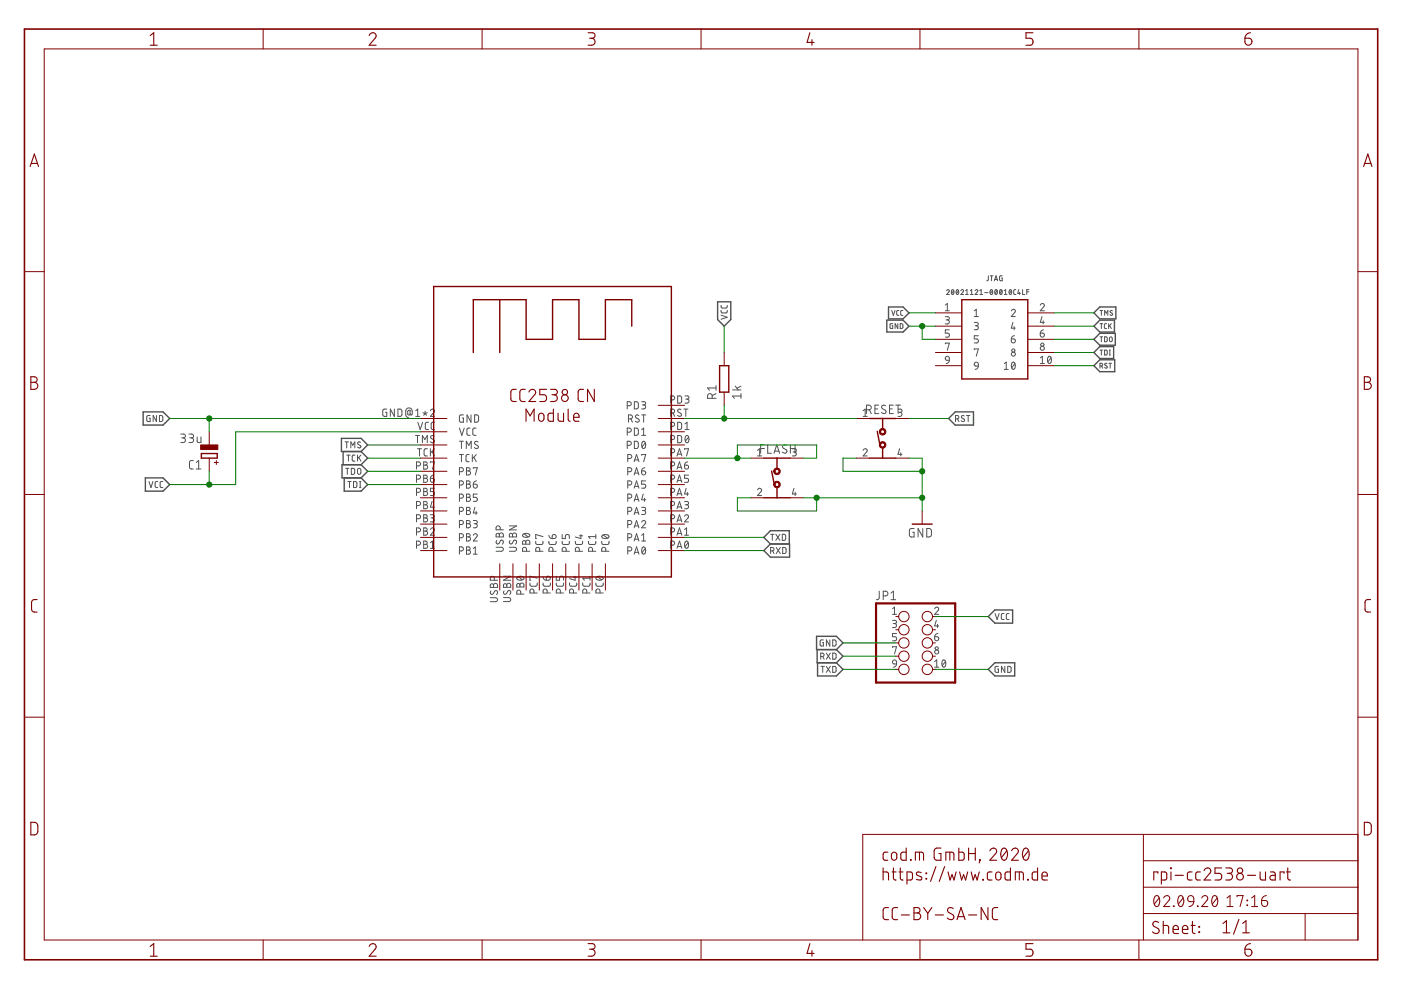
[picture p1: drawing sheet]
<svg xmlns="http://www.w3.org/2000/svg" width="297mm" height="210mm" viewBox="0 0 297 210" stroke-linecap="round" stroke-linejoin="round" font-family="sans-serif">
<g fill="none" stroke="#505050" stroke-width=".21">
<path d="M209.5 58.5v.8l-.3 .2M210 58.5h.5M210.2 58.5v1M210.8 59.5l.4-1 .3 1M210.9 59.3h.5M212.5 58.5l-.5 .1-.1 .7 .1 .2h.5v-.6h-.2M152.9 65.8v.4l.3 .2 .8-.1 .2-.5M152.9 64.7v.5l.3 .1h.8l.2-.6M152.9 66.8l1.3 .5-1.3 .4M189.1 65.8l.3 1.1 .4-1.1M189.3 68.6l-.6 .1 .1 .9 .5 .1v-.6h-.2M190.4 68.6v1.1l-.6-1.1v1.1"/>
<path d="M190.6 65.8h-.4l-.1 .3 .1 .6 .4 .2M190.9 68.6l.5 .2v.7l-.2 .1-.3 .1zM191.4 65.8h-.3l-.1 .3v.6l.4 .2M200.4 67.1l.7 .1 .2 .2-.2 .4h-.5M200.4 64.7l.5-.4v1.6M200.4 65.9h.9M200.4 72.9v-.2h.9l-.4 1.6M200.6 75.7l.3-.2 .2 .2 .2 .7-.8-.1-.1-.3zM200.7 61.6a.28 .28 0 0 1 .4-.2 .28 .28 0 0 1 .1 .5l-.5 .5h.6M200.9 67.8a.43 .43 0 0 1 .4 .5 .43 .43 0 0 1-.4 .4h-.5M201.3 69.9h-.9v.7h.5a.43 .43 0 0 1 .4 .5 .43 .43 0 0 1-.4 .4h-.5M201.3 76.4l-.2 .4-.5 .3"/>
<path d="M201.8 61.5l.1-.1a.52 .52 0 0 1 .4 .5 .52 .52 0 0 1-.4 .5l-.2-.5zM202.2 61.6l-.4 .6M202.8 61.5l.1-.1a.52 .52 0 0 1 .4 .5 .52 .52 0 0 1-.4 .5l-.2-.5zM203.2 61.6l-.4 .6M203.7 61.6a.29 .29 0 0 1 .4-.2 .29 .29 0 0 1 .1 .5l-.5 .5h.6M204.7 62.4h.6M204.7 61.6l.3-.2v1M205.7 62.4h.6M205.7 61.6l.3-.2v1M206.6 68.4h.6l.2 .2-.2 .4-.5 .1M206.6 65.9l.4-.3v1.5M206.6 67.1h.8"/>
<path d="M206.6 74.1v-.1h.8l-.4 1.5M206.7 76.9l.3-.1 .3 .1 .1 .7-.7-.1-.1-.3zM206.7 61.6a.28 .28 0 0 1 .4-.2 .28 .28 0 0 1 .1 .5l-.5 .5h.6M207 69.1a.42 .42 0 0 1 .4 .4 .42 .42 0 0 1-.4 .4h-.4M207.4 71.2h-.8v.7h.5a.43 .43 0 0 1 .3 .4 .43 .43 0 0 1-.3 .4h-.5M207.4 77.6l-.3 .6-.4 .1M207.8 62.4h.5M207.8 61.6l.2-.2v1M208.8 62h.7M210 61.5l.1-.1a.52 .52 0 0 1 .4 .5 .52 .52 0 0 1-.4 .5l-.2-.5zM210.4 61.6l-.4 .6M211 61.5l.1-.1a.52 .52 0 0 1 .4 .5 .52 .52 0 0 1-.4 .5l-.2-.5z"/>
<path d="M211.4 61.6l-.4 .6M212 61.5l.1-.1a.52 .52 0 0 1 .4 .5 .52 .52 0 0 1-.4 .5l-.2-.5zM212.4 61.6l-.4 .6M212.9 62.4h.6M212.9 61.6l.3-.2v1M212.9 77.1l.4-.3v1.5M212.9 78.3h.9M214.1 61.4a.52 .52 0 0 1 .4 .5 .52 .52 0 0 1-.4 .5 .74 .74 0 0 1 0-1zM214.4 65.9a.42 .42 0 0 1 .6-.3 .42 .42 0 0 1 .1 .7l-.7 .8h.9M214.4 71.9h.5a.43 .43 0 0 1 .4 .4 .43 .43 0 0 1-.5 .4 .43 .43 0 0 1-.4-.4zM214.4 61.6l-.4 .6M214.6 76.9l.2-.1a.92 .92 0 0 1 0 1.5 1 1 0 0 1-.2-1.4z"/>
<path d="M214.8 68.4l-.4 1.2h.9M215 69.2v.7M215.1 71.2l-.4 .1-.3 .6M215.2 77.1l-.7 .9M215.4 61.4h-.3l-.2 .2 .1 .7 .4 .1M216 61.4l-.2 .8h.5M216.2 62v.4M216.8 61.4v1h.5M217.7 61.9h.4M218.1 61.4h-.4v1M220.6 64.7a.43 .43 0 0 1 .6-.3 .43 .43 0 0 1 .1 .6l-.7 .9h.8M220.6 70.6h.5a.43 .43 0 0 1 .3 .5 .43 .43 0 0 1-.4 .4 .43 .43 0 0 1-.4-.4z"/>
<path d="M220.6 75.9l.4-.4v1.6M220.6 77.1h.8M220.9 67.1l-.3 1.2h.8M221.2 68v.7M221.3 69.9l-.6 .3-.1 .4M222.3 75.6l.2-.1a.92 .92 0 0 1 0 1.6 .96 .96 0 0 1-.2-1.5zM222.8 75.9l-.6 .8M233.2 77.6l.5-.1 .1-.3-.2-.2h-.4v1.1M233.2 65.8h.6M233.2 68.6h.6M233.2 71.4h.6M233.2 74.2h.6"/>
<path d="M233.5 65.8v1.1M233.5 68.6v1.1M233.5 71.4v1.1M233.5 74.2v1.1M233.6 77.6l.2 .5M234.2 71.4h.4l.1 .2 .1 .6-.2 .2-.4 .1zM234.2 74.2l.5 .2 .1 .6-.2 .2-.4 .1zM234.2 66.9v-1.1l.3 .6 .4-.6v1.1M234.6 68.6l-.3 .1-.2 .2 .1 .7 .4 .1M234.7 77.1l-.4-.1-.1 .3 .5 .3a.28 .28 0 0 1-.1 .5 .28 .28 0 0 1-.4-.2M235.1 68.6v1.1M235.1 77h.6"/>
<path d="M235.2 74.2h.2M235.2 75.3h.2M235.3 69l.3 .7M235.3 74.2v1.1M235.3 71.5h.4l.1 .2v.5l-.2 .3-.4-.3zM235.4 77v1.1M235.6 68.6l-.5 .7M235.9 65.9l-.4-.1-.1 .3 .4 .3a.28 .28 0 0 1-.1 .5 .28 .28 0 0 1-.4-.2M31.8 88.1l-.6 .1-.1 .9 .2 .3h.5v-.7h-.2M33.2 88.1v1.3l-.7-1.3v1.3M33.8 88.1h.5l.2 .2v.9l-.3 .2h-.4zM38.3 92h.6a.4 .4 0 0 1 .4 .4 .4 .4 0 0 1-.4 .4h-.4"/>
<path d="M38.8 92.8a.5 .5 0 0 1 .5 .5 .5 .5 0 0 1-.5 .5h-.5M40 92h.6a.4 .4 0 0 1 .4 .4 .4 .4 0 0 1-.4 .4h-.4M40.6 92.8a.5 .5 0 0 1 .5 .5 .5 .5 0 0 1-.5 .5h-.6M41 97.6l-.6 .1-.2 .3v1.2l.2 .2h.6M41.6 99.4h1M41.6 98l.5-.4v1.8M41.8 92.6v1l.3 .2h.5v-1.2M73.2 93.7h.7M73.3 99.3h.7M73.5 93.7v1.3M73.5 96.5h.7M73.6 99.3v1.3"/>
<path d="M73.9 96.5v1.3M74.4 95v-1.3l.4 .7 .4-.7v1.3M74.5 99.3h.5l.2 .2v.9l-.2 .1-.5 .1zM75.2 96.5h-.4l-.1 .3v.8l.5 .2M75.8 96.5v1.3M75.9 99.4h.5l.1 .8a.36 .36 0 0 1-.3 .4 .36 .36 0 0 1-.4-.4zM76.1 97l.4 .8M76.4 93.8l-.4-.1-.2 .3 .6 .4a.32 .32 0 0 1 0 .5 .32 .32 0 0 1-.5 0l-.1-.1M76.5 96.5l-.7 .8M82 86.7l-.6 .1-.2 .2v1.1l.2 .1 .6 .1v-.9h-.3M83.6 86.7v1.6l-.8-1.6v1.6M84.4 86.7l.6 .1 .2 .2v1l-.2 .2-.6 .1z"/>
<path d="M86.5 87.1l.5-.1v.8l-.2 .2-.3-.1zM87 87.8l.2 .2 .2-.2a1.09 1.09 0 0 0-.3-1.2l-.6-.1-.4 .5-.1 1.1 .6 .4M88.1 92.3h.8M88.1 88.3h.9M88.1 87.1l.5-.4v1.6M88.3 98.8h.4a.42 .42 0 0 0 .5-.4 .42 .42 0 0 0-.5-.5h-.4v1.6M88.5 95.1h.9M88.5 92.3v1.6M88.6 89.5l.5 1.6 .5-1.6M88.9 95.1v1.6M89.6 93.9v-1.6l.5 .9 .5-.9v1.6M89.7 87.5l.4 .2"/>
<path d="M89.8 97.9l.7 .2 .1 .3-.3 .2a.42 .42 0 0 1 .4 .4 .42 .42 0 0 1-.4 .5h-.5zM89.8 98.6h.5M90.1 87.2v.5M90.1 87.7l.3 .4M90.1 87.7l-.3 .4M90.6 87.5l-.5 .2M90.6 95.1l-.5 .1-.2 .3 .1 1.1 .6 .1M90.8 89.5l-.4 .1-.2 .3v1l.2 .2h.4M91.2 87.1a.43 .43 0 0 1 .7-.4 .43 .43 0 0 1 .1 .7l-.8 .9h.9M91.2 98.1v-.2h.9l-.4 1.6M91.2 95.1v1.6M91.6 95.7l.5 1"/>
<path d="M92 92.5a.39 .39 0 0 0-.6-.1 .39 .39 0 0 0 .1 .6l.4 .2a.39 .39 0 0 1 .1 .6 .39 .39 0 0 1-.6 0l-.2-.1M92.1 89.5l-.5 .1-.2 .3 .1 1 .1 .2h.5M92.1 95.1l-.9 1M97.4 96.4h.9M97.4 93.6h.9M97.4 90.8l.5 1.5 .5-1.5M97.8 93.6v1.5M97.8 96.4v1.5M98.3 88h-.7l-.2 .2 .1 1.2 .8 .1v-.9h-.3M98.9 95.1v-1.5l.5 .8 .5-.8v1.5M98.9 99.2l.7 .1v.4l-.3 .1a.43 .43 0 0 1 .5 .5 .43 .43 0 0 1-.5 .4h-.4zM98.9 99.8h.4"/>
<path d="M99.5 96.4h-.5l-.2 .3v1l.2 .2h.5M99.7 90.8h-.5l-.2 .3v1l.2 .2h.5M99.9 88v1.5l-.9-1.5v1.5M100.1 96.4v1.5M100.4 99.3v-.1h.8l-.4 1.5M100.5 97l.5 .9M100.6 88h.6l.3 .2v1l-.3 .3h-.6zM100.9 90.8h-.4l-.3 .3 .1 1 .2 .2h.4M101 96.4l-.9 .9M101.3 93.7a.39 .39 0 0 0-.5-.1 .39 .39 0 0 0 0 .6l.5 .3a.42 .42 0 0 1-.1 .6 .42 .42 0 0 1-.6-.2M133 94.4h.4a.43 .43 0 0 0 .5-.4 .43 .43 0 0 0-.5-.4h-.4v1.5M133 91.6h.4a.43 .43 0 0 0 .5-.4 .43 .43 0 0 0-.5-.4h-.4v1.5"/>
<path d="M133 86h.4a.42 .42 0 0 0 .5-.4 .42 .42 0 0 0-.5-.4h-.4v1.5M133.1 97.2h.4a.42 .42 0 0 0 .5-.4 .42 .42 0 0 0-.5-.4h-.4v1.5M133.2 88.8h.5a.42 .42 0 0 0 .4-.4 .42 .42 0 0 0-.4-.4h-.5v1.5M133.8 88.8l.3 .7M134.5 97.9l.5-1.5 .5 1.5M134.5 93.6h.6l.2 .2v.9l-.2 .4h-.6zM134.5 90.8h.6l.2 .2v.9l-.2 .4h-.6zM134.5 85.2h.6l.2 .2v.9l-.2 .4h-.6zM134.6 97.5h.7M135.4 88.1l-.5-.1-.2 .3 .1 .2 .6 .4a.42 .42 0 0 1-.1 .6 .42 .42 0 0 1-.6-.2M136 99.8h.5a.43 .43 0 0 1 .4 .5 .43 .43 0 0 1-.5 .4 .43 .43 0 0 1-.4-.4zM136 85.2h.7l.2 .2-.2 .4-.5 .1"/>
<path d="M136 91.1l.5-.3v1.5M136 96.5v-.1h.9l-.4 1.5M136 92.3h.9M136 88h.9M136.2 93.7l.3-.1a.89 .89 0 0 1 0 1.5 1 1 0 0 1-.3-1.4zM136.5 85.9a.42 .42 0 0 1 .4 .4 .42 .42 0 0 1-.4 .4h-.5M136.5 88v1.5M136.7 99.2l-.5 .2-.2 .4M136.8 93.9l-.7 .9M142.2 98.8h.4a.42 .42 0 0 0 .4-.4 .42 .42 0 0 0-.4-.5h-.4v1.6M142.2 96h.4a.42 .42 0 0 0 .4-.4 .42 .42 0 0 0-.4-.5h-.4v1.6M142.2 93.2h.4a.43 .43 0 0 0 .4-.4 .43 .43 0 0 0-.4-.5h-.4v1.6"/>
<path d="M142.2 90.4h.4a.42 .42 0 0 0 .4-.4 .42 .42 0 0 0-.4-.5h-.4v1.6M142.2 87.6h.4a.42 .42 0 0 0 .4-.4 .42 .42 0 0 0-.4-.5h-.4v1.6M142.2 84.8h.4a.42 .42 0 0 0 .4-.4 .42 .42 0 0 0-.4-.5h-.4v1.6M142.7 87.6l.3 .7M143.5 99.5l.6-1.6 .5 1.6M143.5 96.7l.6-1.6 .5 1.6M143.7 99.1h.7M143.7 96.3h.7M143.7 92.3l.6 .1 .2 .2v1l-.2 .2-.6 .1zM143.7 89.5l.6 .1 .2 .2v1l-.2 .2-.6 .1zM143.7 83.9l.6 .1 .2 .2v1l-.2 .2-.6 .1zM144.4 86.9l-.5-.1-.2 .3 .1 .3 .5 .2a.39 .39 0 0 1 .1 .6 .39 .39 0 0 1-.6 0l-.2-.1"/>
<path d="M145 86.7h.9M145.1 98.6h.5a.43 .43 0 0 1 .4 .5 .43 .43 0 0 1-.5 .4 .43 .43 0 0 1-.4-.5zM145.1 95.3v-.2h.9l-.4 1.6M145.2 83.9l.7 .1 .2 .2-.2 .4h-.5M145.2 91.1h.9M145.2 89.9l.5-.4v1.6M145.4 86.7v1.6M145.4 92.4l.3-.1a.92 .92 0 0 1 0 1.6 .96 .96 0 0 1-.3-1.5zM145.7 84.6a.42 .42 0 0 1 .4 .4 .42 .42 0 0 1-.4 .5h-.5M145.8 97.9l-.4 .2-.3 .5M146 92.7l-.7 .8M151 84.5v-.5a.5 .5 0 0 0-.5-.5 .5 .5 0 0 0-.5 .5v.5h1.8"/>
<path d="M151.8 83.5l-.8 .4M151.8 82.3h-1.8l.4 .4M151.8 81.7v1M155.3 82.7h1.8M155.9 81.9l.6 .8M157.1 84h-1.8l.4 .5M157.1 83.5v1M157.1 81.9l-.8 .4M160.6 96.7h.9M160.6 95.5l.5-.4v1.6M161.3 95.1h.8M162.1 94.3h-.8v1.8"/>
<path d="M162.8 94.3v1.8h.8M164.1 96.1l.6-1.8 .6 1.8M164.3 95.7h.8M166.8 94.4a.45 .45 0 0 0-.7-.1 .45 .45 0 0 0-.1 .7l.7 .4a.45 .45 0 0 1 0 .6 .45 .45 0 0 1-.7 0l-.1-.2M167.6 95.1h1M167.6 94.3v1.8M168 95.1l.7 .1 .1 .2-.1 .4h-.5M168.4 95.8a.42 .42 0 0 1 .4 .4 .42 .42 0 0 1-.4 .5h-.4M168.6 94.3v1.8M183 95.5a.42 .42 0 0 1 .6-.3 .42 .42 0 0 1 .1 .6l-.7 .9h.9M183 88.3h.9M183 87.1l.4-.4v1.6"/>
<path d="M183.7 86.9h.5a.5 .5 0 0 0 .5-.5 .5 .5 0 0 0-.5-.5h-.5v1.8M184.3 86.9l.4 .8M185.5 86.7h.6M186.3 85.9h-.8v1.8h.8M187.8 86.1a.45 .45 0 0 0-.7-.1 .45 .45 0 0 0 0 .7l.6 .3a.42 .42 0 0 1 .1 .5 .42 .42 0 0 1-.6 .2l-.3-.3M188.6 86.7h.6M189.4 85.9h-.8v1.8h.8M189.9 85.9h1M190.4 86.7l.7 .1 .1 .2-.1 .4h-.5M190.4 85.9v1.8M190.7 95.1l-.3 1.2h.8M190.8 87.4a.43 .43 0 0 1 .4 .5 .43 .43 0 0 1-.4 .4h-.4"/>
<path d="M191 96v.7M202.6 88.8h.3a.36 .36 0 0 0 .4-.3 .36 .36 0 0 0-.4-.4h-.3v1.3M203 88.8l.3 .6M204.4 88.2a.32 .32 0 0 0-.4-.1 .32 .32 0 0 0 0 .5l.4 .2a.35 .35 0 0 1-.1 .6 .35 .35 0 0 1-.5-.2M204.9 88.1h.7M205.3 88.1v1.3M31.6 102.1l.4 1.3 .4-1.3M33.5 102.1h-.5l-.1 .3v.8l.6 .2M34.5 102.1h-.4l-.1 .3v.8l.5 .2M73.7 102.1h.8M74.1 102.1v1.3M75 102.1h.5l.1 .2v.9l-.1 .2h-.5z"/>
<path d="M76.2 103.4h.3M76.2 102.1h.3M76.4 102.1v1.3M88.3 115.6h.4a.43 .43 0 0 0 .5-.4 .43 .43 0 0 0-.5-.5h-.4v1.6M88.3 112.8h.4a.42 .42 0 0 0 .5-.4 .42 .42 0 0 0-.5-.5h-.4v1.6M88.3 110h.4a.42 .42 0 0 0 .5-.4 .42 .42 0 0 0-.5-.5h-.4v1.6M88.3 107.2h.4a.43 .43 0 0 0 .5-.4 .43 .43 0 0 0-.5-.5h-.4v1.6M88.3 104.4h.4a.43 .43 0 0 0 .5-.4 .43 .43 0 0 0-.5-.5h-.4v1.6M88.3 101.6h.4a.42 .42 0 0 0 .5-.4 .42 .42 0 0 0-.5-.5h-.4v1.6M89.8 114.7l.7 .2 .1 .2-.3 .3a.42 .42 0 0 1 .4 .4 .42 .42 0 0 1-.4 .5h-.5zM89.8 111.9l.7 .2 .1 .3-.3 .2a.43 .43 0 0 1 .4 .4 .43 .43 0 0 1-.4 .5h-.5zM89.8 109.1l.7 .2v.4l-.2 .1a.42 .42 0 0 1 .4 .4 .42 .42 0 0 1-.4 .5h-.5z"/>
<path d="M89.8 106.3l.7 .2v.4l-.2 .1a.42 .42 0 0 1 .4 .4 .42 .42 0 0 1-.4 .5h-.5zM89.8 103.5l.7 .2 .1 .2-.3 .3a.42 .42 0 0 1 .4 .4 .42 .42 0 0 1-.4 .5h-.5zM89.8 100.7l.7 .2 .1 .3-.3 .2a.43 .43 0 0 1 .4 .4 .43 .43 0 0 1-.4 .5h-.5zM89.8 115.4h.5M89.8 107h.5M89.8 101.4h.5M89.8 112.6h.5M89.8 109.8h.5M89.8 104.2h.5M91.2 112.3a.43 .43 0 0 1 .7-.4 .43 .43 0 0 1 .1 .7l-.8 .9h.9M91.2 109.1l.7 .1 .2 .2-.2 .4h-.5M91.2 101.4h.6a.43 .43 0 0 1 .3 .5 .43 .43 0 0 1-.4 .4 .43 .43 0 0 1-.5-.4z"/>
<path d="M91.2 116.3h.9M91.2 115.1l.5-.4v1.6M91.6 106.3l-.4 1.2h.9M91.7 109.8a.42 .42 0 0 1 .4 .4 .42 .42 0 0 1-.4 .5h-.5M91.9 107.2v.7M91.9 100.7l-.4 .2-.3 .5M92.1 103.5h-.9v.7h.6a.43 .43 0 0 1 .3 .4 .43 .43 0 0 1-.3 .5h-.6M97.4 116.8h.4a.43 .43 0 0 0 .5-.4 .43 .43 0 0 0-.5-.4h-.4v1.5M97.4 114h.4a.43 .43 0 0 0 .5-.4 .43 .43 0 0 0-.5-.4h-.4v1.5M97.4 111.2h.4a.42 .42 0 0 0 .5-.4 .42 .42 0 0 0-.5-.4h-.4v1.5M97.4 108.4h.4a.42 .42 0 0 0 .5-.4 .42 .42 0 0 0-.5-.4h-.4v1.5M97.4 105.6h.4a.43 .43 0 0 0 .5-.4 .43 .43 0 0 0-.5-.4h-.4v1.5"/>
<path d="M97.4 102.8h.4a.43 .43 0 0 0 .5-.4 .43 .43 0 0 0-.5-.4h-.4v1.5M97.4 100h.4a.42 .42 0 0 0 .5-.4 .42 .42 0 0 0-.5-.4h-.4v1.5M98.9 116l.7 .1v.4l-.3 .1a.42 .42 0 0 1 .5 .5 .42 .42 0 0 1-.5 .4h-.4zM98.9 113.2l.7 .1v.4l-.3 .1a.43 .43 0 0 1 .5 .5 .43 .43 0 0 1-.5 .4h-.4zM98.9 110.4l.7 .1v.4l-.3 .1a.43 .43 0 0 1 .5 .5 .43 .43 0 0 1-.5 .4h-.4zM98.9 107.6l.7 .1v.4l-.3 .1a.42 .42 0 0 1 .5 .5 .42 .42 0 0 1-.5 .4h-.4zM98.9 104.8l.7 .1v.4l-.3 .2a.42 .42 0 0 1 .5 .4 .42 .42 0 0 1-.5 .4h-.4zM98.9 102l.7 .1 .1 .3-.4 .3a.42 .42 0 0 1 .5 .4 .42 .42 0 0 1-.5 .4h-.4zM98.9 113.8h.4M98.9 108.2h.4M98.9 102.7h.4M98.9 116.6h.4"/>
<path d="M98.9 111h.4M98.9 105.5h.4M100.4 113.5a.41 .41 0 0 1 .5-.3 .41 .41 0 0 1 .2 .6l-.7 .9h.8M100.4 110.4h.6l.2 .2-.2 .4h-.5M100.4 102.7h.5a.43 .43 0 0 1 .3 .4 .43 .43 0 0 1-.4 .4 .43 .43 0 0 1-.4-.4zM100.4 117.5h.8M100.4 116.3l.4-.3v1.5M100.7 107.6l-.3 1.2h.8M100.8 111a.43 .43 0 0 1 .4 .5 .43 .43 0 0 1-.4 .4h-.4M100.9 108.4v.7M101 102l-.4 .1-.2 .6M101.2 104.8h-.8v.7h.5a.43 .43 0 0 1 .3 .4 .43 .43 0 0 1-.3 .4h-.5"/>
<path d="M105.2 116h1.1a.42 .42 0 0 1 .4 .5 .42 .42 0 0 1-.4 .4h-1.1M105.3 114.6l-.1 .4 .3 .3 .3-.1 .3-.5a.39 .39 0 0 1 .6 0 .39 .39 0 0 1-.1 .5l-.1 .2M105.3 113.2l.3-.1 .3 .3a.42 .42 0 0 1 .4-.4 .42 .42 0 0 1 .4 .4v.4h-1.5zM105.9 113.4v.4M106 112.3v-.4a.43 .43 0 0 0-.4-.4 .43 .43 0 0 0-.4 .4v.4h1.5M108 116h1.1a.42 .42 0 0 1 .4 .5 .42 .42 0 0 1-.4 .4h-1.1M108 111.5h1.5l-1.5 .9h1.5M108 113.3l.4-.2 .3 .3a.42 .42 0 0 1 .4-.4 .42 .42 0 0 1 .4 .4v.4h-1.5zM108.1 114.6l-.1 .5 .3 .2 .3-.1 .3-.5a.39 .39 0 0 1 .6 0 .39 .39 0 0 1-.1 .5l-.1 .2M108.7 113.4v.4M110.9 113.3a.96 .96 0 0 1 1.4 .2 .92 .92 0 0 1-1.5 0zM110.9 114.7h.4l.2 .3a.43 .43 0 0 1 .4-.5 .43 .43 0 0 1 .4 .5v.4h-1.5z"/>
<path d="M111.1 113.2l.9 .7M111.5 115v.4M111.6 116.9v-.4a.42 .42 0 0 0-.4-.5 .42 .42 0 0 0-.4 .5v.4h1.5M113.6 114.8v.4l.3 .2h1l.2-.2v-.4M114.4 116.9v-.4a.42 .42 0 0 0-.4-.5 .42 .42 0 0 0-.4 .5v.4h1.5M115.1 113.8l-1.5-.5v.9h.1M116.4 114.8v.4l.3 .2h1l.2-.2v-.4M116.4 113.5l.1 .4 .6 .3M117.2 113.4a.44 .44 0 0 1 .7 .2 .44 .44 0 0 1-.4 .6h-.4zM117.2 116.9v-.4a.43 .43 0 0 0-.4-.5 .43 .43 0 0 0-.4 .5v.4h1.5M119.2 114.8l.1 .6h.2h1.1l.1-.6M119.2 113.3v.9h.7v-.5a.43 .43 0 0 1 .4-.4 .43 .43 0 0 1 .4 .4v.5"/>
<path d="M120 116.9v-.4a.42 .42 0 0 0-.4-.5 .42 .42 0 0 0-.4 .5v.4h1.5M122 114.8v.4l.3 .2h1l.2-.6M122.8 116.9v-.4a.42 .42 0 0 0-.4-.5 .42 .42 0 0 0-.4 .5v.4h1.5M122.8 113.6h.7M123.2 113.3v.9l-1.2-.3M124.8 114.8v.4l.3 .2h1l.2-.2v-.4M125.6 116.9v-.4a.42 .42 0 0 0-.4-.5 .42 .42 0 0 0-.4 .5v.4h1.5M126.3 113.3v.9M126.3 113.8h-1.5l.3 .4M127.6 114.8v.4l.3 .2h1l.2-.2v-.4M127.7 113.5a.86 .86 0 0 1 1.4 .4 1 1 0 0 1-1.5-.1zM127.9 113.4l.9 .7"/>
<path d="M128.4 116.9v-.4a.43 .43 0 0 0-.4-.5 .43 .43 0 0 0-.4 .5v.4h1.5M133.1 116.8h.4a.43 .43 0 0 0 .5-.4 .43 .43 0 0 0-.5-.4h-.4v1.5M133.1 114h.4a.43 .43 0 0 0 .5-.4 .43 .43 0 0 0-.5-.4h-.4v1.5M133.1 111.2h.4a.42 .42 0 0 0 .5-.4 .42 .42 0 0 0-.5-.4h-.4v1.5M133.1 108.4h.4a.42 .42 0 0 0 .5-.4 .42 .42 0 0 0-.5-.4h-.4v1.5M133.1 105.6h.4a.43 .43 0 0 0 .5-.4 .43 .43 0 0 0-.5-.4h-.4v1.5M133.1 102.8h.4a.43 .43 0 0 0 .5-.4 .43 .43 0 0 0-.5-.4h-.4v1.5M133.1 100h.4a.42 .42 0 0 0 .5-.4 .42 .42 0 0 0-.5-.4h-.4v1.5M134.5 117.5l.5-1.5 .5 1.5M134.5 114.7l.5-1.5 .5 1.5M134.5 111.9l.5-1.5 .5 1.5M134.5 109.1l.5-1.5 .5 1.5"/>
<path d="M134.5 106.3l.5-1.5 .5 1.5M134.5 103.5l.5-1.5 .5 1.5M134.5 100.7l.5-1.5 .5 1.5M134.6 111.5h.7M134.6 117.1h.7M134.6 114.3h.7M134.6 108.7h.7M134.6 105.9h.7M134.6 103.1h.7M134.6 100.3h.7M136 110.7a.42 .42 0 0 1 .6-.3 .42 .42 0 0 1 .2 .6l-.8 .9h.9M136 107.6h.7l.2 .2-.2 .4h-.5"/>
<path d="M136 114.7h.9M136 113.5l.5-.3v1.5M136.2 116.1l.3-.1a.89 .89 0 0 1 0 1.5 1 1 0 0 1-.3-1.4zM136.4 104.8l-.4 1.2h.9M136.5 108.2a.42 .42 0 0 1 .4 .5 .42 .42 0 0 1-.4 .4h-.5M136.7 105.6v.7M136.8 116.3l-.7 .9M136.9 102h-.9v.7h.5a.43 .43 0 0 1 .4 .4 .43 .43 0 0 1-.4 .4h-.5M142.2 115.6h.4a.43 .43 0 0 0 .4-.4 .43 .43 0 0 0-.4-.5h-.4v1.6M142.2 112.8h.4a.42 .42 0 0 0 .4-.4 .42 .42 0 0 0-.4-.5h-.4v1.6M142.2 110h.4a.42 .42 0 0 0 .4-.4 .42 .42 0 0 0-.4-.5h-.4v1.6M142.2 107.2h.4a.43 .43 0 0 0 .4-.4 .43 .43 0 0 0-.4-.5h-.4v1.6"/>
<path d="M142.2 104.4h.4a.43 .43 0 0 0 .4-.4 .43 .43 0 0 0-.4-.5h-.4v1.6M142.2 101.6h.4a.42 .42 0 0 0 .4-.4 .42 .42 0 0 0-.4-.5h-.4v1.6M143.5 116.3l.6-1.6 .5 1.6M143.5 113.5l.6-1.6 .5 1.6M143.5 110.7l.6-1.6 .5 1.6M143.5 107.9l.6-1.6 .5 1.6M143.5 105.1l.6-1.6 .5 1.6M143.5 102.3l.6-1.6 .5 1.6M143.7 115.9h.7M143.7 113.1h.7M143.7 110.3h.7M143.7 107.5h.7"/>
<path d="M143.7 104.7h.7M143.7 101.9h.7M145.1 109.5a.42 .42 0 0 1 .6-.4 .42 .42 0 0 1 .2 .7l-.8 .9h.9M145.1 106.3l.7 .1 .2 .2-.2 .4h-.5M145.1 112.3l.5-.4v1.6M145.1 113.5h.9M145.3 114.8l.3-.1a.92 .92 0 0 1 0 1.6 .96 .96 0 0 1-.3-1.5zM145.5 103.5l-.4 1.2h.9M145.6 107a.42 .42 0 0 1 .4 .4 .42 .42 0 0 1-.4 .5h-.5M145.7 104.4v.7M145.9 115.1l-.7 .8M146 100.7h-.9v.7h.5a.44 .44 0 0 1 .4 .4 .44 .44 0 0 1-.4 .5h-.5"/>
<path d="M160.6 103.9a.43 .43 0 0 1 .6-.3 .43 .43 0 0 1 .2 .6l-.8 .9h.9M163.4 116.8h.3a.36 .36 0 0 0 .4-.4 .36 .36 0 0 0-.4-.3h-.3v1.3M163.4 113.3h.7M163.7 113.3v1.3M163.8 116.8l.3 .6M164.5 113.3l.9 1.3M164.6 116.1l.8 1.3M165.4 113.3l-.9 1.3M165.4 116.1l-.8 1.3M165.9 113.3h.5l.2 .2v.8l-.2 .3h-.5zM165.9 116.1h.5l.2 .2 .1 .7-.3 .3-.5 .1zM168.3 103.5l-.3 1.2h.8"/>
<path d="M168.6 104.4v.7M193.8 112.1h-.7l-.3 .2v1.2l.3 .3 .7 .1v-1h-.3M195.6 112.1v1.8l-1-1.8v1.8M196.5 112.1h.6l.4 .3v1.1l-.4 .3-.6 .1zM103.9 126.7h1.2a.42 .42 0 0 1 .4 .4 .42 .42 0 0 1-.4 .5h-1.2M104.1 125.3l-.1 .5 .3 .2 .2-.1 .4-.5a.38 .38 0 0 1 .5-.1 .38 .38 0 0 1 0 .6l-.1 .2M104.1 123.8h.3l.2 .3a.43 .43 0 0 1 .5-.4 .43 .43 0 0 1 .4 .4v.4h-1.6zM104.6 124.1v.4M104.8 123v-.4a.43 .43 0 0 0-.4-.4 .43 .43 0 0 0-.5 .4v.4h1.6M106.7 126.7h1.2a.42 .42 0 0 1 .4 .4 .42 .42 0 0 1-.4 .5h-1.2M106.7 122.2h1.6l-1.6 .8h1.6M106.9 125.3l-.2 .4 .4 .3 .3-.2 .3-.4a.39 .39 0 0 1 .5-.1 .39 .39 0 0 1 0 .6l-.1 .1"/>
<path d="M106.9 123.8h.4l.1 .3a.42 .42 0 0 1 .5-.4 .42 .42 0 0 1 .4 .4v.4h-1.6zM107.4 124.1v.4M109.6 122.4a.96 .96 0 0 1 1.5 .2 .9 .9 0 0 1-1.5 0zM109.7 123.8h.4l.1 .2a.42 .42 0 0 1 .5-.4 .42 .42 0 0 1 .4 .4v.5h-1.5zM109.9 122.3l.8 .6M110.2 124v.5M110.4 126v-.5a.42 .42 0 0 0-.4-.4 .42 .42 0 0 0-.4 .4v.5h1.5M112.4 123.6v.5l.3 .2h1l.2-.7M113.2 125.7v-.4a.42 .42 0 0 0-.4-.4 .42 .42 0 0 0-.4 .4v.4h1.5M113.9 122.6l-1.5-.4v.8h.1M115.1 123.6l.1 .5 .3 .2h1l.2-.2v-.5M115.1 122.3l.3 .6 .4 .1"/>
<path d="M115.9 122.3a.43 .43 0 0 1 .7 .1 .43 .43 0 0 1-.3 .6h-.5zM116 125.7v-.4a.43 .43 0 0 0-.4-.4 .43 .43 0 0 0-.5 .4v.4h1.6M117.9 123.6l.1 .5 .3 .2h1l.2-.2v-.5M117.9 122.2v.8h.7v-.5a.43 .43 0 0 1 .5-.3 .43 .43 0 0 1 .4 .3v.5M118.8 125.7v-.4a.43 .43 0 0 0-.4-.4 .43 .43 0 0 0-.5 .4v.4h1.6M120.8 123.6v.5l.3 .2h1l.2-.2v-.5M121.6 125.7v-.4a.42 .42 0 0 0-.4-.4 .42 .42 0 0 0-.4 .4v.4h1.5M121.6 122.4h.7M121.9 122.2v.8l-1.1-.3M123.5 123.6l.1 .5 .3 .2h1l.2-.7M124.4 125.7v-.4a.42 .42 0 0 0-.4-.4 .42 .42 0 0 0-.5 .4v.4h1.6M125.1 122.2v.8"/>
<path d="M125.1 122.6h-1.6l.4 .4M126.3 123.6l.1 .5 .3 .2h1l.2-.2v-.5M126.4 122.4a.86 .86 0 0 1 1.5 .3 .85 .85 0 0 1-.9 .4 .85 .85 0 0 1-.6-.6zM126.7 122.3l.9 .6M127.2 125.7v-.4a.43 .43 0 0 0-.4-.4 .43 .43 0 0 0-.5 .4v.4h1.6M174 139.2h.4a.36 .36 0 0 0 .3-.4 .36 .36 0 0 0-.3-.3h-.4v1.3M174.4 139.2l.3 .6M174.6 135.7l-.7 .1v.9l.2 .2 .5 .1v-.8h-.2M175.2 138.5l.8 1.3M175.9 135.7v1.3l-.7-1.3v1.3M176 138.5l-.8 1.3M176.6 135.7h.5l.1 .2v.8l-.1 .2-.5 .1z"/>
<path d="M176.6 138.5h.5l.1 .2v.9l-.1 .1-.5 .1zM186.4 125.3v1.6l-.6 .2M187.3 126.3h.5a.5 .5 0 0 0 .5-.5 .5 .5 0 0 0-.5-.5h-.5v1.8M188.9 127.1h1M188.9 125.8l.5-.5v1.8M189.2 131.5l.7 .1 .2 .2-.2 .4h-.5M189.2 129.1l.5-.4v1.6M189.2 130.3h.9M189.2 137.3v-.2h.9l-.4 1.6M189.7 132.2a.42 .42 0 0 1 .4 .4 .42 .42 0 0 1-.4 .5h-.5M190.1 134.3h-.9v.7h.5a.44 .44 0 0 1 .4 .4 .44 .44 0 0 1-.4 .5h-.5M198.2 129.1a.43 .43 0 0 1 .6-.4 .43 .43 0 0 1 .1 .7l-.7 .9h.8"/>
<path d="M198.2 135h.5a.43 .43 0 0 1 .3 .5 .43 .43 0 0 1-.4 .4 .43 .43 0 0 1-.4-.5zM198.5 131.5l-.3 1.2h.8M198.8 132.4v.7M198.9 134.3l-.4 .2-.3 .5M211 130.1l.4 1.3 .4-1.3M212.9 130.1h-.5l-.1 .3v.8l.6 .2M213.9 130.1h-.4l-.1 .3v.8l.5 .2M174.1 141.3h.7M174.4 141.3v1.3M175.2 141.3l.8 1.3M176 141.3l-.8 1.3M176.6 141.3h.5l.1 .2v.8l-.1 .2-.5 .1z"/>
<path d="M189.4 140l.3-.1 .2 .1 .2 .8-.8-.1-.1-.3zM190.1 140.8l-.2 .4-.5 .3M198.2 140.3l.4-.4v1.6M198.2 141.5h.8M199.9 140l.2-.1a.92 .92 0 0 1 0 1.6 .96 .96 0 0 1-.2-1.5zM200.4 140.3l-.6 .8M211.7 141.3l-.7 .1v.9l.2 .2 .5 .1v-.7h-.2M213 141.3v1.3l-.7-1.3v1.3M213.7 141.3h.5l.2 .2v.8l-.2 .2-.5 .1z"/>
<circle cx="214.8" cy="74.3" r=".34"/>
<circle cx="214.8" cy="75.1" r=".42"/>
<circle cx="221" cy="73.8" r=".43"/>
<circle cx="221" cy="73.1" r=".34"/>
<circle cx="198.6" cy="138.2" r=".43"/>
<circle cx="198.6" cy="137.5" r=".34"/>
</g>
<g fill="none" stroke="#505050" stroke-width=".3">
<path d="M152.1 64h2.8v3.8l-1.4 1.4-1.4-1.4zM188 67.9h3.5l1.2 1.3-1.2 1.2h-3.5zM188.4 65.1h3.1l1.2 1.2-1.2 1.3h-3.1zM231.9 66.3l1.3-1.2h3.4v2.5h-3.4zM231.9 74.7l1.3-1.2h2.9v2.5h-2.9zM233.2 67.9h3.1v2.5h-3.1l-1.3-1.2zM233.2 76.3h3.1v2.5h-3.1l-1.3-1.3zM233.2 70.7h3.3v2.5h-3.3l-1.3-1.3zM30.4 87.3h4.2l1.4 1.4-1.4 1.4h-4.2zM72.4 92.9h4.2l1.4 1.4-1.4 1.4h-4.2zM72.7 95.7v2.8M76.6 98.5h-4.1v2.8h4.1"/>
<path d="M76.6 95.7l1.4 1.4-1.4 1.4M76.6 98.5l1.4 1.4-1.4 1.4M202.5 87.3h3.9v2.8h-3.9l-1.4-1.4zM30.8 101.3h3.8l1.4 1.4-1.4 1.4h-3.8zM73 101.3v2.8h3.6l1.4-1.4-1.4-1.4M161.9 116.7l1.4-1.4h4.1v2.8h-4.1zM163.3 115.3l-1.4-1.4 1.4-1.4h4v2.8M173.1 134.9h4.2l1.4 1.4-1.4 1.4h-4.2zM173.2 137.7v2.8h4.1M177.3 137.7l1.4 1.4-1.4 1.4M209.5 130.7l1.4-1.4h3.8v2.8h-3.8zM173.3 140.5v2.8h4l1.4-1.4-1.4-1.4"/>
<path d="M210.9 140.5h4.2v2.8h-4.2l-1.4-1.4z"/>
</g>
<g fill="none" stroke="#800000" stroke-width=".23">
<path d="M31.9 7.5l.7-.6v2.7M31.9 9.6h1.4M78.3 7.5a.72 .72 0 0 1 1-.5 .72 .72 0 0 1 .2 1.1l-1.2 1.5h1.5M124.7 6.9h.9a.58 .58 0 0 1 .6 .6 .58 .58 0 0 1-.6 .6h-.6M125.4 8.1a.74 .74 0 0 1 .8 .7 .74 .74 0 0 1-.8 .8h-.7M171.7 6.9l-.6 2.1h1.5M172.1 8.4v1.2M219 6.9h-1.5v1.2h.9a.76 .76 0 0 1 .6 .7 .76 .76 0 0 1-.6 .8h-.9M263.9 8.1h.9a.74 .74 0 0 1 .6 .8 .74 .74 0 0 1-.7 .7 .74 .74 0 0 1-.8-.8zM265.1 6.9a1.19 1.19 0 0 0-1.2 1.2M6.4 35.3l.9-2.6 .9 2.6M6.6 34.6h1.3"/>
<path d="M289.1 35.3l.9-2.6 .9 2.6M289.3 34.6h1.4M6.5 79.9h.8a.59 .59 0 0 1 .6 .6 .59 .59 0 0 1-.6 .6 .74 .74 0 0 1 .7 .7 .74 .74 0 0 1-.7 .7h-.8zM289.3 79.9h.7a.59 .59 0 0 1 .6 .6 .59 .59 0 0 1-.6 .6 .74 .74 0 0 1 .7 .7 .74 .74 0 0 1-.7 .7h-.7zM6.5 81.1h.8M109.5 82.5l-.8 .1-.4 .5 .1 1.8 .3 .2h.8M111.4 82.5l-.8 .1-.3 .2-.1 .3 .1 1.8 .5 .2h.6M111.5 89.3v-2.6l.9 1.5 .8-1.5v2.6M112.1 83.1a.7 .7 0 0 1 1-.5 .7 .7 0 0 1 .2 1.1l-1.2 1.4h1.5M114.3 87.8l.6-.2a.98 .98 0 0 1 0 1.7h-.4l-.3-.4zM115.9 82.5h-1.5v1.2h.9a.73 .73 0 0 1 .6 .7 .73 .73 0 0 1-.6 .7h-.9M116.7 82.5h.9a.57 .57 0 0 1 .6 .6 .57 .57 0 0 1-.6 .6h-.6"/>
<path d="M117.3 86.7v2.6h-.9l-.2-.2v-1.2l.4-.3h.7M117.5 83.7a.72 .72 0 0 1 .7 .7 .72 .72 0 0 1-.7 .7h-.8M118.3 87.6l.1 1.5 .4 .2h.7v-1.7M120.5 86.7v2.2l.1 .3 .3 .1M121.6 88.5h1.2a.6 .6 0 0 0-.4-.9 .6 .6 0 0 0-.8 .6l.2 1 1 .1M123.7 82.5l-.7 .1-.4 .5 .1 1.8 .3 .2h.7M126 82.5v2.6l-1.4-2.6v2.6M289.3 81.1h.7M7.9 127.1h-.8l-.3 .3-.1 .3 .1 1.8 .3 .3h.8M290.6 127.1h-.8l-.3 .3-.1 .3 .1 1.8 .3 .3h.8M6.5 174.3l1 .1 .5 .5v1.6l-.5 .5h-1zM192.1 179.8v2.6h-.8l-.3-.4v-1l.3-.3h.8"/>
<path d="M199.5 179.8l-1 .1-.4 .3v1.6l.4 .6h1v-1.4h-.4M203.3 179.8v2.6h.9l.2-.4v-1l-.2-.3h-.9M205.4 179.8v2.6M206.8 179.8v2.6M212.6 179.9a.74 .74 0 0 1 .8 .1 .74 .74 0 0 1 .2 .8 1.11 1.11 0 0 1-.9 1.6 1.79 1.79 0 0 1-.1-2.5zM289.3 174.3l.9 .1 .5 .5v1.6l-.5 .5h-.9zM187.2 184.9h.8l.4 .2v1.5M187.2 184v2.6M188.2 180.7h-.7l-.3 .4 .2 1.2 .8 .1M188.4 192.4h-.8l-.3 .3-.1 .3 .1 1.8 .3 .2h.8M189.1 180.9l.6-.2a.98 .98 0 0 1 0 1.7l-.4-.1-.3-.3v-.7zM189.1 184.9h.9"/>
<path d="M189.4 184v2.2l.1 .3 .5 .1M190.3 192.4h-.8l-.3 .6 .1 1.8 .2 .2h.8M190.6 184.9h.9M190.9 184v2.2l.1 .3 .5 .1M191.1 194h1.7M192.3 186.6l1-.1 .2-.3-.2-1.2-1-.1v2.6M193 182.2l.2 .2zM193.8 192.4h.7a.57 .57 0 0 1 .6 .6 .57 .57 0 0 1-.6 .6 .71 .71 0 0 1 .7 .7 .71 .71 0 0 1-.7 .7h-.7zM193.8 193.6h.7M194.1 182.4v-1.7l1.6 .1 .1 1.6M194.9 180.7v1.7M195.3 185l-.7-.1-.2 .1-.1 .3 .2 .3 .8 .3 .1 .5-.3 .2-.8-.1"/>
<path d="M195.8 192.4l.9 1.2M196.3 185.1l.2 .1zM196.3 186.2l.2 .2zM196.7 193.6v1.4M197.6 192.4l-.9 1.2M198.3 194h1.7M198.4 183.7l-1.1 3.2M200.3 183.7l-1.2 3.2M200.5 182.4v-1.7l1.6 .1 .1 1.6M201 184.9l.4 1.7 .4-1.2 .5 1.2 .4-1.7M201.4 180.7v1.7M202.1 192.6a.64 .64 0 0 0-1-.1 .64 .64 0 0 0 .1 1l.8 .4a.63 .63 0 0 1 .1 .9 .63 .63 0 0 1-.9 .1l-.4-.3"/>
<path d="M202.9 195l.9-2.6 .8 2.6M203.1 194.4h1.3M203.5 184.9l.4 1.7 .4-1.2 .4 1.2 .5-1.7M205.4 181h1.4M205.4 194h1.7M205.9 184.9l.4 1.7 .5-1.2 .4 1.2 .4-1.7M207.7 182.2l.1 .2zM207.8 182.4l-.2 .6M208.4 186.5l.1 .1zM209.5 192.4v2.6l-1.5-2.6v2.6M209.9 180.4a.71 .71 0 0 1 1-.5 .71 .71 0 0 1 .2 1.1l-1.2 1.4h1.4M210.3 184.9h-.7l-.3 .4 .2 1.2 .8 .1"/>
<path d="M211.2 185.1l.6-.2a.99 .99 0 0 1 .1 1.6l-.3 .1-.4-.2-.1-.4zM211.5 192.4h-.7l-.3 .3-.1 .3 .1 1.8 .3 .2h.7M213.5 180.4l-1.2 1.4M214.2 184v2.6h-.9l-.2-.3v-1.2l.4-.2h.7M214.5 180.4a.7 .7 0 0 1 1-.5 .7 .7 0 0 1 .2 1.1l-1.2 1.4h1.4M215.3 186.6v-1.7l1.6 .1 .1 1.6M216.1 184.9v1.7M217.1 180a.6 .6 0 0 1 .6-.1 .6 .6 0 0 1 .4 .6 1.46 1.46 0 0 1-.6 1.9 1.57 1.57 0 0 1-.4-2.4zM217.9 186.5l.1 .1zM218.1 180.4l-1.2 1.4M220 184v2.6h-.9l-.2-.3v-1.2l.4-.2h.7M220.9 185.7h1.2a.6 .6 0 0 0-.4-.8 .6 .6 0 0 0-.8 .5l.1 1.1 1.1 .1"/>
<path d="M245.5 185.2v-.3h-.9v1.7M245.6 195.6a.64 .64 0 0 0-.9-.2 .64 .64 0 0 0 0 1l.8 .4a.63 .63 0 0 1 .1 .9 .63 .63 0 0 1-.9 .1l-.4-.2M246.2 186.6h.9l.3-.3v-1.2l-.3-.2h-.9v2.6M246.6 196.2h.9l.3 .3v1.4M246.6 195.3v2.6M248.2 184l.1 .2zM248.3 184.9v1.7M248.7 197.1h1.2a.6 .6 0 0 0-.5-.9 .6 .6 0 0 0-.7 .6l.1 1 1.1 .1M249.2 185.6h1.7M250.7 197.1h1.1a.6 .6 0 0 0-.4-.9 .6 .6 0 0 0-.7 .6l.1 1 1 .1M252.5 196.2h.9M252.8 184.9h-.8l-.2 .4 .1 1.2 .9 .1"/>
<path d="M252.8 195.3v2.4l.6 .2M254.2 196.4l.1 .2zM254.2 197.6l.1 .1zM254.5 184.9h-.7l-.3 .4 .1 1.2 .9 .1M255.3 184.6a.7 .7 0 0 1 1-.5 .7 .7 0 0 1 .2 1.1l-1.2 1.4h1.4M259 184h-1.4v1.2h.8a.72 .72 0 0 1 .6 .7 .72 .72 0 0 1-.6 .7h-.8M259.3 195.8l.7-.6v2.6M259.3 197.8h1.5M259.9 184h.9a.57 .57 0 0 1 .5 .6 .57 .57 0 0 1-.5 .6h-.6M260.6 185.2a.71 .71 0 0 1 .7 .7 .71 .71 0 0 1-.7 .7h-.7M262.7 194.9l-1.2 3.2M263.5 197.8h1.4"/>
<path d="M263.5 195.8l.7-.6v2.6M264.5 185.6h1.7M267.2 184.9v1.3l.1 .3 .3 .1h.7v-1.7M269.4 184.9h.7l.3 .4v1.3h-.7a.5 .5 0 0 1-.5-.5 .5 .5 0 0 1 .5-.5h.7M272.2 185.2v-.3h-.8v1.7M272.8 184.9h.8M273 184v2.2l.2 .3 .4 .1M31.9 200.7l.7-.6v2.6M31.9 202.7h1.4M78.3 200.7a.72 .72 0 0 1 1-.6 .72 .72 0 0 1 .2 1.2l-1.2 1.4h1.5M124.7 200.1h.9a.59 .59 0 0 1 .6 .6 .59 .59 0 0 1-.6 .6h-.6M125.4 201.3a.74 .74 0 0 1 .8 .7 .74 .74 0 0 1-.8 .7h-.7"/>
<path d="M171.7 200.1l-.6 2h1.5M172.1 201.5v1.2M219 200.1h-1.5v1.2h.9a.76 .76 0 0 1 .6 .7 .76 .76 0 0 1-.6 .7h-.9M263.9 201.3h.9a.74 .74 0 0 1 .6 .8 .74 .74 0 0 1-.8 .6 .74 .74 0 0 1-.7-.7zM265.1 200.1l-.8 .3-.4 .9"/>
<circle cx="119.8" cy="83.1" r=".58"/>
<circle cx="119.8" cy="84.4" r=".72"/>
<circle cx="262.9" cy="184.6" r=".58"/>
<circle cx="262.9" cy="185.9" r=".72"/>
</g>
<g fill="none" stroke="#800000" stroke-width=".3">
<path d="M91.9 60.7h50.4v61.6h-50.4zM106 63.5v11.2M133.9 69.2v-5.7h-5.5v8.4h-5.7v-8.4h-5.5v8.4h-5.7v-8.4h-11.1v11.2M152.6 77.5h1.9v5.6h-1.9zM203.9 63.5h14v16.8h-14zM42.7 96.2h3.4v.9h-3.4zM161.9 97.1h5.6M163.6 99.9l.6 3.1M164.7 97.1v2.2M184.3 97.1h5.6M184.3 88.7h5.6M186 91.5l.6 3.1"/>
<path d="M187.1 88.7v2.3M187.1 94.9v2.2M161.9 105.5h5.6M164.7 103.3v2.2M193.4 111.1h4.2"/>
</g>
<g fill="none" stroke="#800000" stroke-width=".21">
<path d="M9.4 10.4h278.5v188.9h-278.5zM55.8 6.2v4.2M102.2 6.2v4.2M148.6 6.2v4.2M195.1 6.2v4.2M241.5 6.2v4.2M5.2 57.6h4.2M287.9 57.6h4.2M153.5 74.7v2.8M198.3 66.3h5.6M198.3 69.2h5.6M198.3 71.9h5.6"/>
<path d="M198.3 74.7h5.6M198.3 77.5h5.6M217.9 66.3h5.6M217.9 69.2h5.6M217.9 71.9h5.6M217.9 74.7h5.6M217.9 77.5h5.6M44.4 91.5v2.8M44.4 97.1v2.8M45.4 98.1h.9M45.9 97.6v.9M89.2 99.9h5.6"/>
<path d="M89.2 97.1h5.6M89.2 94.3h5.6M89.2 91.5h5.6M89.2 88.7h5.6M139.6 99.9h5.5M139.6 97.1h5.5M139.6 94.3h5.5M139.6 91.5h5.5M139.6 88.7h5.5M139.6 85.9h5.5M153.5 83.1v2.8M159.1 97.1h2.8"/>
<path d="M167.5 97.1h2.8M181.5 97.1h2.8M181.5 88.7h2.8M189.9 97.1h2.8M189.9 88.7h2.8M5.2 104.8h4.2M89.2 116.7h5.6M89.2 113.9h5.6M89.2 111.1h5.6M89.2 108.3h5.6M89.2 105.5h5.6M89.2 102.7h5.6"/>
<path d="M106 119.5v5.6M108.8 119.5v5.6M111.5 119.5v5.6M114.3 119.5v5.6M117.2 119.5v5.6M120 119.5v5.6M122.7 119.5v5.6M125.5 119.5v5.6M128.4 119.5v5.6M139.6 116.7h5.5M139.6 113.9h5.5M139.6 111.1h5.5"/>
<path d="M139.6 108.3h5.5M139.6 105.5h5.5M139.6 102.7h5.5M159.1 105.5h2.8M167.5 105.5h2.8M195.5 108.3v2.8M287.9 104.8h4.2M189.9 130.7h.6M189.9 133.5h.6M189.9 136.3h.6M189.9 139.1h.6M197.7 130.7h.6"/>
<path d="M197.7 133.5h.6M197.7 136.3h.6M197.7 139.1h.6M5.2 152.1h4.2M189.9 141.9h.6M197.7 141.9h.6M287.9 152.1h4.2M242.4 176.9v22.4M287.9 176.9h-105v22.4M55.8 199.3v4.2M102.2 199.3v4.2M148.6 199.3v4.2"/>
<path d="M195.1 199.3v4.2M241.5 199.3v4.2M242.4 193.7h45.5M242.4 188.1h45.5M242.4 182.5h45.5M244.9 190.1a.53 .53 0 0 1 .6-.2 .53 .53 0 0 1 .3 .6 1.34 1.34 0 0 1-.5 1.7 1.4 1.4 0 0 1-.4-2.1zM245.8 190.4l-1.1 1.3M246.7 190.4a.64 .64 0 0 1 .9-.5 .64 .64 0 0 1 .2 1l-1.1 1.3h1.3M248.8 192.1l.1 .1zM250 190.1a.53 .53 0 0 1 .6-.2 .53 .53 0 0 1 .3 .6 1.1 1.1 0 0 1-.7 1.7 1.7 1.7 0 0 1-.2-2.1zM250.8 190.4l-1 1.3M251.9 190.1a.64 .64 0 0 1 .8-.2 .64 .64 0 0 1 .4 .6v.7h-.8a.62 .62 0 0 1-.4-1.1z"/>
<path d="M253.1 191.2l-.3 .7-.7 .3M253.9 192.1l.1 .1zM254.8 190.4a.64 .64 0 0 1 .9-.5 .64 .64 0 0 1 .2 1l-1.1 1.3h1.3M257.3 190a.65 .65 0 0 1 .7 .1 .65 .65 0 0 1 .2 .7 1.02 1.02 0 0 1-.8 1.4 1.62 1.62 0 0 1-.1-2.2zM258.1 190.4l-1.1 1.3M260.1 192.2h1.3M260.1 190.4l.7-.5v2.3M262.3 190.1v-.2h1.3l-.7 2.3M264.4 190.9l.1 .1zM264.4 191.9l.1 .1zM265.4 192.2h1.3M265.4 190.4l.6-.5v2.3"/>
<path d="M267.5 190.9h.8a.65 .65 0 0 1 .5 .8 .65 .65 0 0 1-.7 .5 .65 .65 0 0 1-.6-.6zM268.5 189.9l-.7 .3-.3 .7M276.7 193.7v5.6"/>
<circle cx="191.6" cy="130.7" r="1.1"/>
<circle cx="191.6" cy="136.3" r="1.1"/>
<circle cx="191.6" cy="133.5" r="1.1"/>
<circle cx="191.6" cy="139.1" r="1.1"/>
<circle cx="196.6" cy="133.5" r="1.1"/>
<circle cx="196.6" cy="136.3" r="1.1"/>
<circle cx="196.6" cy="130.7" r="1.1"/>
<circle cx="196.6" cy="139.1" r="1.1"/>
<circle cx="191.6" cy="141.9" r="1.1"/>
<circle cx="196.6" cy="141.9" r="1.1"/>
</g>
<path d="M185.7 127.9h16.8v16.8h-16.8z" fill="none" stroke="#800000" stroke-width=".47"/>
<path d="M42.5 94.3h3.7v1h-3.7z" fill="#800000" stroke="#800000" stroke-width=".21"/>
<g fill="#800000" stroke="#800000" stroke-width=".21">
<path d="M186.6 93.9a.69 .69 0 0 1 1.1 0 .69 .69 0 0 1-.4 1.1 .69 .69 0 0 1-.9-.7h.3a.42 .42 0 0 1 .6-.3 .42 .42 0 0 1 .1 .7 .42 .42 0 0 1-.7-.2v-.2h-.3z" fill-rule="evenodd"/>
<path d="M186.6 91.1a.7 .7 0 0 1 1.1 0 .7 .7 0 0 1-.4 1.1 .7 .7 0 0 1-.9-.7h.3a.42 .42 0 0 1 .6-.3 .42 .42 0 0 1 .1 .7 .42 .42 0 0 1-.7-.2v-.2h-.3z" fill-rule="evenodd"/>
<path d="M164.2 102.3a.7 .7 0 0 1 1.1 0 .7 .7 0 0 1-.3 1.1 .7 .7 0 0 1-1-.7h.3a.42 .42 0 0 1 .6-.3 .42 .42 0 0 1 .1 .7 .42 .42 0 0 1-.7-.2v-.2h-.3z" fill-rule="evenodd"/>
<path d="M164.2 99.5a.69 .69 0 0 1 1.1 0 .69 .69 0 0 1-.4 1.1 .69 .69 0 0 1-.9-.7h.3a.42 .42 0 0 1 .6-.3 .42 .42 0 0 1 .1 .7 .42 .42 0 0 1-.7-.2v-.2h-.3z" fill-rule="evenodd"/>
</g>
<path d="M5.2 6.2h286.9v197.3h-286.9z" fill="none" stroke="#800000" stroke-width=".34"/>
<g fill="none" stroke="#008000" stroke-width=".21">
<path d="M153.5 69.2v5.5M192.7 66.3h5.6M192.7 69.2h5.6M195.5 69.2v2.7h2.8M223.5 66.3h8.4M223.5 69.2h8.4M223.5 71.9h8.4M223.5 77.5h8.4M223.5 74.7h8.4M36 88.7h53.2M44.4 88.7v2.8M44.4 99.9v2.8"/>
<path d="M78 97.1h11.2M78 99.9h11.2M78 94.3h11.2M89.2 91.5h-39.2v11.2h-14M145.1 88.7h36.4M145.1 97.1h14M153.5 85.9v2.8M156.3 97.1v-2.8h16.8v2.8h-2.8M181.5 97.1h-2.8v2.8h16.8M192.7 88.7h8.4M192.7 97.1h2.8v11.2M78 102.7h11.2"/>
<path d="M145.1 116.7h16.8M145.1 113.9h16.8M159.1 105.5h-2.8v2.8h16.8v-2.8M170.3 105.5h25.2M178.7 136.3h11.2M178.7 139.1h11.2M198.3 130.7h11.2M178.7 141.9h11.2M198.3 141.9h11.2"/>
</g>
<g fill="#008000" stroke="#008000" stroke-width=".21">
<circle cx="44.4" cy="102.7" r=".55"/>
<circle cx="44.4" cy="88.7" r=".55"/>
<circle cx="195.5" cy="69.2" r=".55"/>
<circle cx="195.5" cy="99.9" r=".55"/>
<circle cx="195.5" cy="105.5" r=".55"/>
<circle cx="173.1" cy="105.5" r=".55"/>
<circle cx="153.5" cy="88.7" r=".55"/>
<circle cx="156.3" cy="97.1" r=".55"/>
</g>
</svg>
